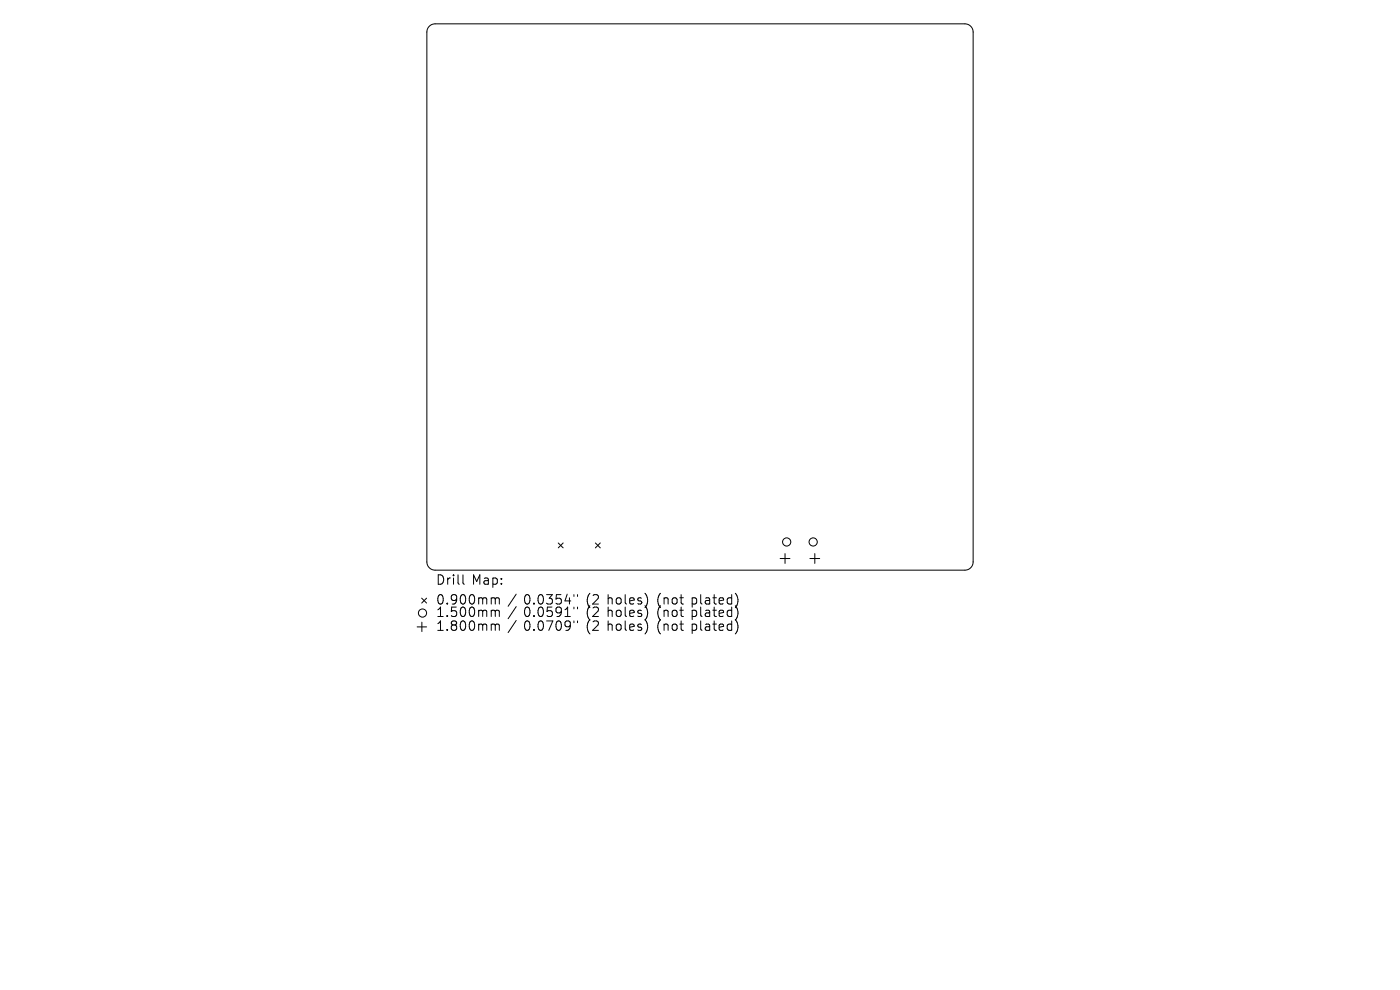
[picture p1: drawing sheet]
<svg xmlns="http://www.w3.org/2000/svg" width="297mm" height="210mm" viewBox="0 0 297 210" stroke-linecap="round" stroke-linejoin="round" font-family="sans-serif">
<defs><g id="words">
<g font-size="2.8">
<text x="92.5" y="124.5">Drill</text>
<text x="100.1" y="124.5">Map:</text>
<text x="92.5" y="128.7">0.900mm</text>
<text x="92.5" y="131.3">1.500mm</text>
<text x="111.1" y="128.7">0.0354&quot;</text>
<text x="111.1" y="131.3">0.0591&quot;</text>
<text x="124.4" y="128.7">(2</text>
<text x="124.4" y="131.3">(2</text>
<text x="128.9" y="128.7">holes)</text>
<text x="128.9" y="131.3">holes)</text>
<text x="139.6" y="128.7">(not</text>
<text x="139.6" y="131.3">(not</text>
<text x="147" y="128.7">plated)</text>
<text x="147" y="131.3">plated)</text>
<text x="92.5" y="134.2">1.800mm</text>
<text x="111.1" y="134.2">0.0709&quot;</text>
<text x="124.4" y="134.2">(2</text>
<text x="128.9" y="134.2">holes)</text>
<text x="139.6" y="134.2">(not</text>
<text x="147" y="134.2">plated)</text>
</g>
</g></defs>
<g fill="none" stroke="#000" stroke-width=".21">
<path d="M91.1 5.5l.5-.3 .7-.1h112.4a1.74 1.74 0 0 1 1.7 1.7v112.4a1.74 1.74 0 0 1-1.7 1.7h-112.4a1.74 1.74 0 0 1-1.7-1.7v-112.4l.1-.6zM118.4 115.2l1.1 1M119.5 115.2l-1.1 1M126.3 115.2l1.1 1M127.4 115.2l-1.1 1M165.5 118.5h2.1M166.5 117.4v2.1M171.8 118.5h2.1M172.9 117.4v2.1M88.5 133h2M89.5 126.9l1 1M89.5 132v2"/>
<path d="M90.5 126.9l-1 1M98.2 121.9v1.8l.3 .2M104.8 126.8l.3 .3M104.8 129.4l.3 .3M104.8 132.4l.3 .3M105.1 127.1v1M105.1 129.7v1.1M105.1 132.7v1M105.1 127.1l.3-.3 .4 .1 .1 1.2M105.1 129.7l.3-.3 .4 .1 .1 1.3M105.1 132.7l.3-.3 .4 .1 .1 1.2M109.5 126l-1.7 2.6"/>
<path d="M109.5 128.7l-1.7 2.6M109.5 131.6l-1.7 2.6M121.8 126.1v.4M121.8 128.8v.4M121.8 131.7v.4M122.5 126.1v.4M122.5 128.8v.4M122.5 131.7v.4M137.3 126.7v1.3M137.3 129.4v1.3M137.3 132.3v1.3M156.1 125.9a2.35 2.35 0 0 1 0 2.9"/>
<path d="M156.1 128.6a2.35 2.35 0 0 1 0 2.8M156.1 131.5a2.35 2.35 0 0 1 0 2.9"/>
<circle cx="166.9" cy="115" r=".87"/>
<circle cx="172.5" cy="115" r=".87"/>
<circle cx="89.6" cy="130" r=".87"/>
</g>
<use href="#words"/>
</svg>
